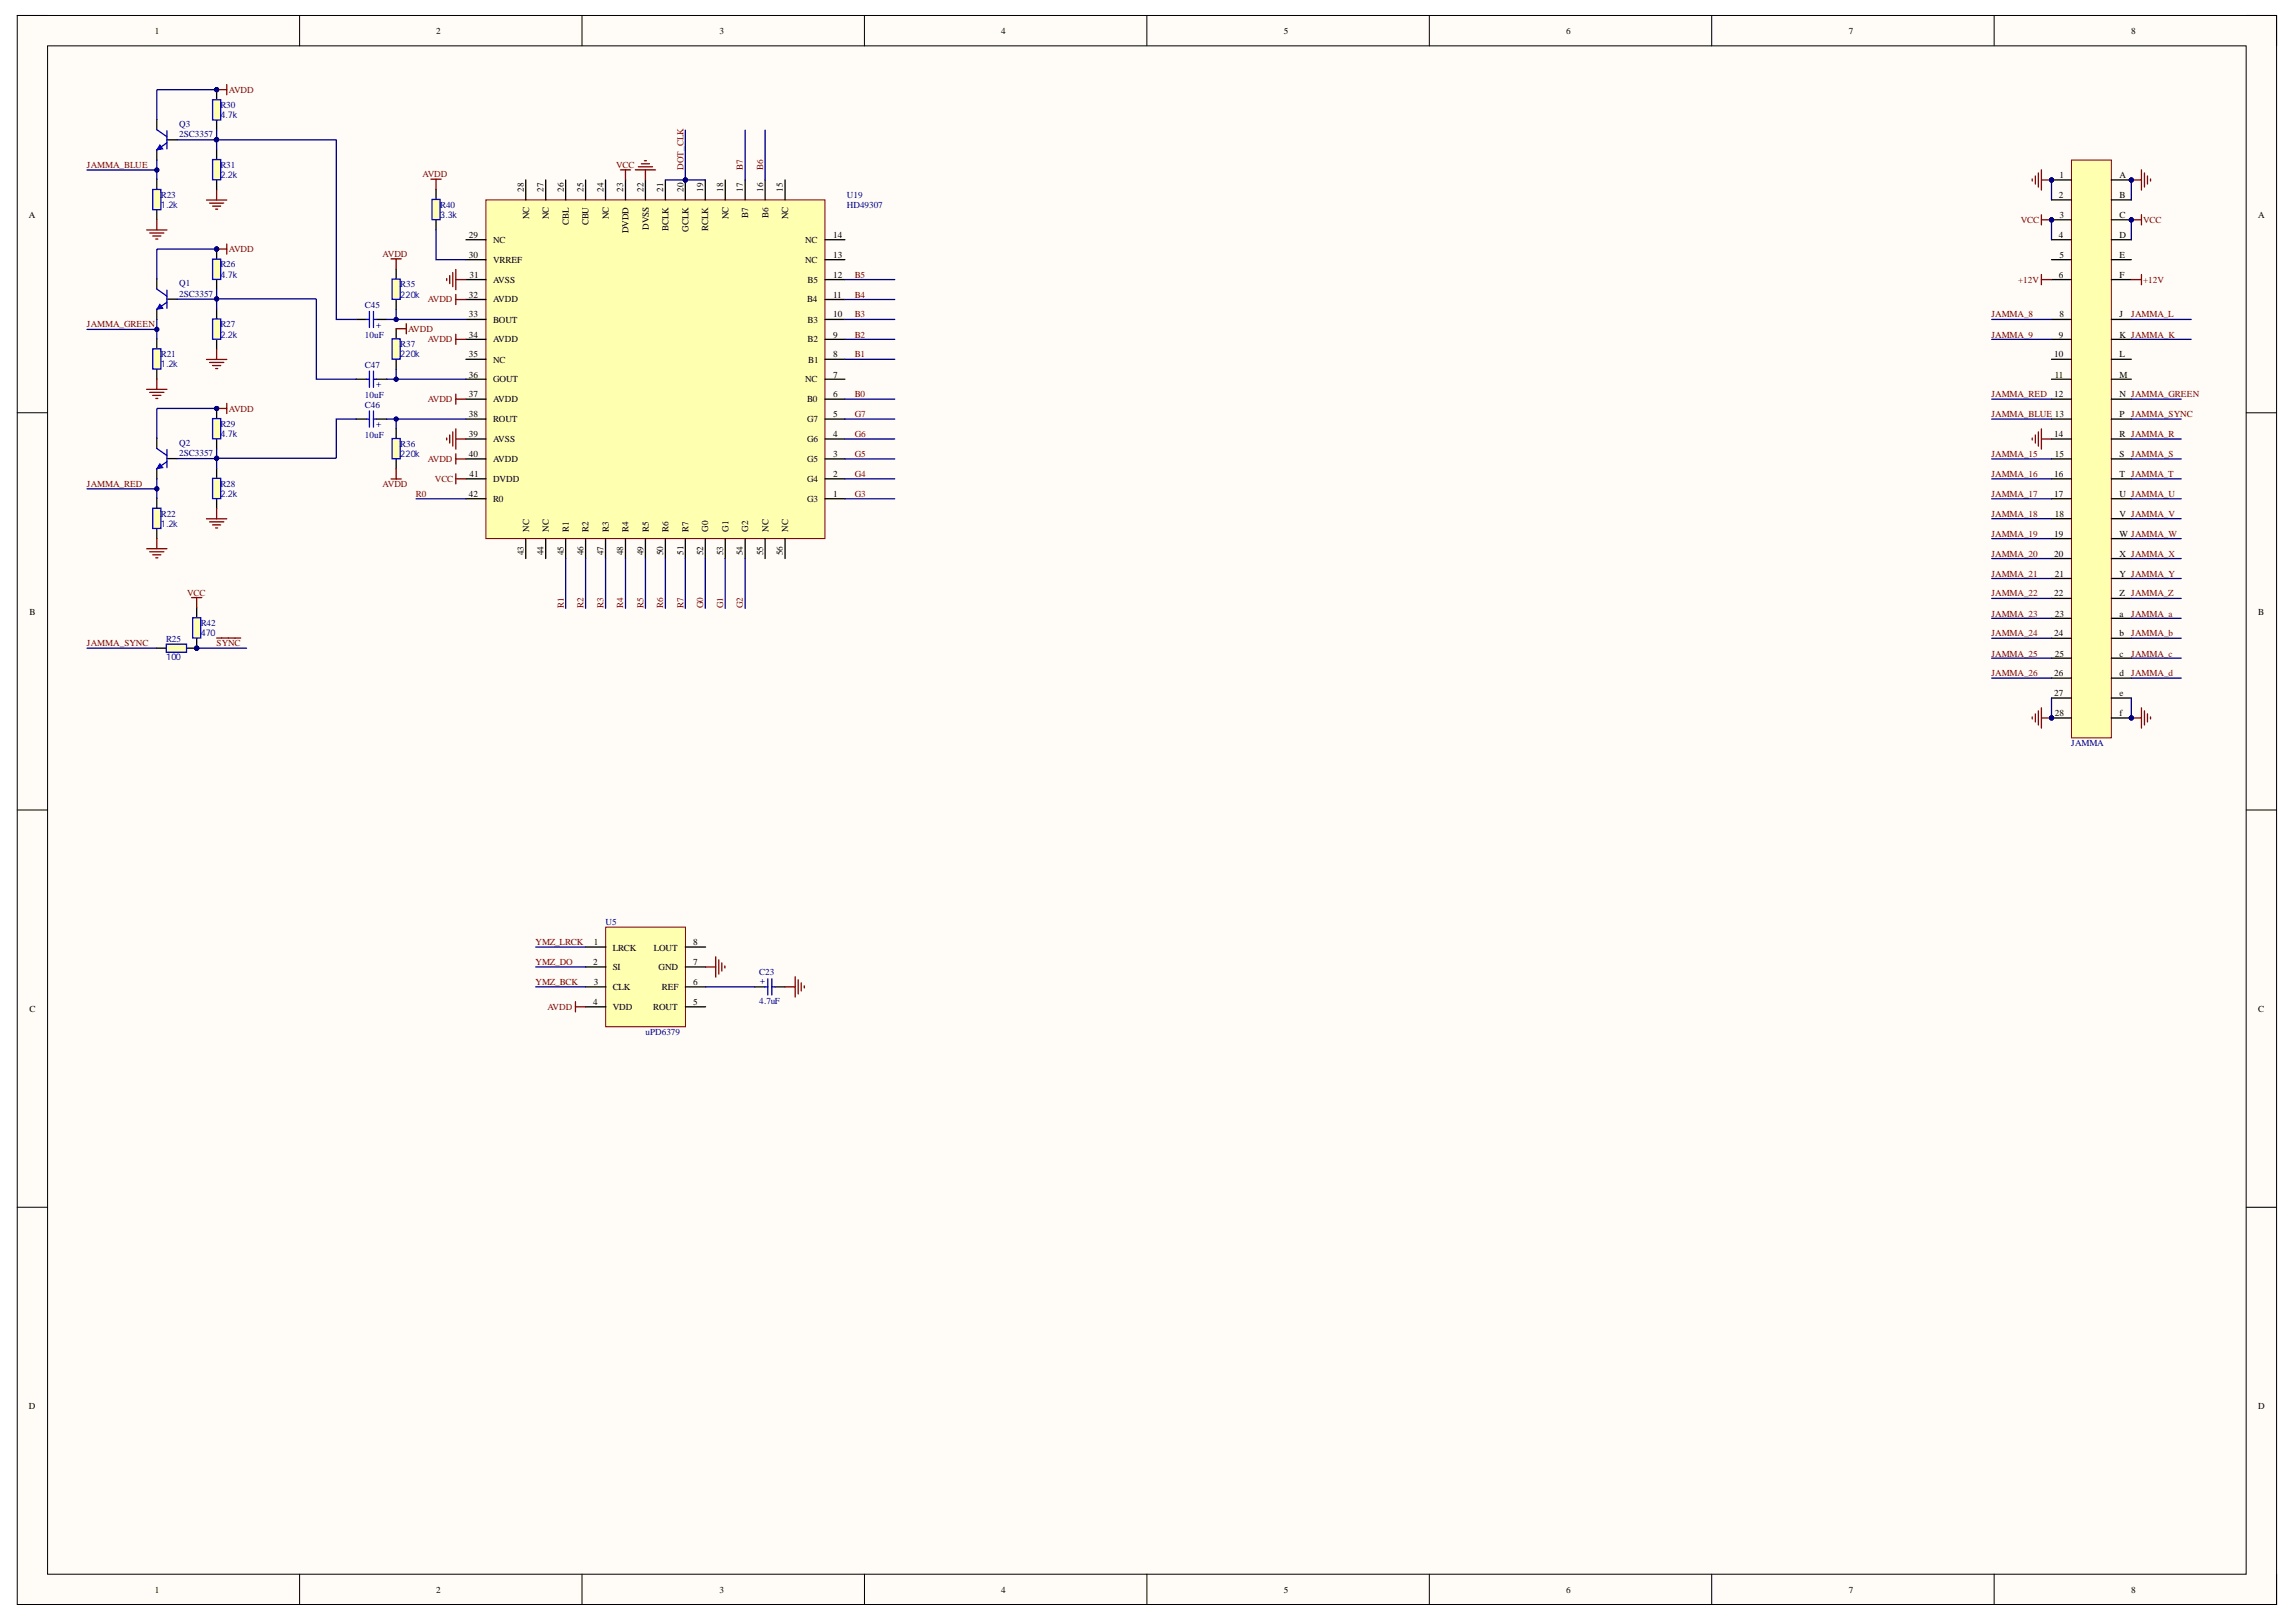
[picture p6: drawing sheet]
<svg xmlns="http://www.w3.org/2000/svg" width="297mm" height="210mm" viewBox="0 0 297 210" stroke-linecap="round" stroke-linejoin="round" font-family="sans-serif">
<defs><g id="words">
<g font-size="1.2">
<text x="20.1" y="4.4">1</text>
<text x="56.4" y="4.4">2</text>
<text x="93.1" y="4.4">3</text>
<text x="129.5" y="4.4">4</text>
<text x="166.1" y="4.4">5</text>
<text x="202.6" y="4.4">6</text>
<text x="239.2" y="4.4">7</text>
<text x="275.7" y="4.4">8</text>
<text x="266.4" y="23.1">1</text>
<text x="274.2" y="23.1">A</text>
<text x="3.7" y="28.1">A</text>
<text x="67.8" y="24.9" transform="rotate(-90 67.8 24.9)">28</text>
<text x="68.4" y="28.4" transform="rotate(-90 68.4 28.4)">NC</text>
<text x="70.3" y="24.9" transform="rotate(-90 70.3 24.9)">27</text>
<text x="71" y="28.4" transform="rotate(-90 71 28.4)">NC</text>
<text x="72.9" y="24.9" transform="rotate(-90 72.9 24.9)">26</text>
<text x="73.6" y="29.1" transform="rotate(-90 73.6 29.1)">CBL</text>
<text x="75.5" y="24.9" transform="rotate(-90 75.5 24.9)">25</text>
<text x="76.1" y="29.2" transform="rotate(-90 76.1 29.2)">CBU</text>
<text x="78.1" y="24.9" transform="rotate(-90 78.1 24.9)">24</text>
<text x="78.8" y="28.4" transform="rotate(-90 78.8 28.4)">NC</text>
<text x="80.6" y="24.9" transform="rotate(-90 80.6 24.9)">23</text>
<text x="83.3" y="24.9" transform="rotate(-90 83.3 24.9)">22</text>
<text x="83.9" y="29.8" transform="rotate(-90 83.9 29.8)">DVSS</text>
<text x="85.8" y="24.9" transform="rotate(-90 85.8 24.9)">21</text>
<text x="86.5" y="29.9" transform="rotate(-90 86.5 29.9)">BCLK</text>
<text x="88.4" y="24.9" transform="rotate(-90 88.4 24.9)">20</text>
<text x="91" y="24.9" transform="rotate(-90 91 24.9)">19</text>
<text x="91.6" y="29.9" transform="rotate(-90 91.6 29.9)">RCLK</text>
<text x="93.6" y="24.9" transform="rotate(-90 93.6 24.9)">18</text>
<text x="94.3" y="28.4" transform="rotate(-90 94.3 28.4)">NC</text>
<text x="96.1" y="24.9" transform="rotate(-90 96.1 24.9)">17</text>
<text x="96.8" y="28.1" transform="rotate(-90 96.8 28.1)">B7</text>
<text x="98.7" y="24.9" transform="rotate(-90 98.7 24.9)">16</text>
<text x="99.4" y="28.1" transform="rotate(-90 99.4 28.1)">B6</text>
<text x="101.3" y="24.9" transform="rotate(-90 101.3 24.9)">15</text>
<text x="102" y="28.4" transform="rotate(-90 102 28.4)">NC</text>
<text x="266.3" y="25.6">2</text>
<text x="266.4" y="28.2">3</text>
<text x="274.2" y="25.6">B</text>
<text x="274.2" y="28.2">C</text>
<text x="292.1" y="28.1">A</text>
<text x="60.7" y="30.8">29</text>
<text x="60.7" y="33.4">30</text>
<text x="60.7" y="35.9">31</text>
<text x="63.8" y="31.4">NC</text>
<text x="63.8" y="34">VRREF</text>
<text x="81.3" y="30.2" transform="rotate(-90 81.3 30.2)">DVDD</text>
<text x="89.1" y="30" transform="rotate(-90 89.1 30)">GCLK</text>
<text x="104.2" y="31.4">NC</text>
<text x="104.2" y="34">NC</text>
<text x="107.8" y="30.8">14</text>
<text x="107.8" y="35.9">12</text>
<text x="107.8" y="33.4">13</text>
<text x="266.3" y="30.8">4</text>
<text x="266.3" y="35.9">6</text>
<text x="266.4" y="33.4">5</text>
<text x="274.2" y="30.8">D</text>
<text x="274.2" y="33.4">E</text>
<text x="274.2" y="35.9">F</text>
<text x="60.7" y="38.5">32</text>
<text x="60.7" y="41.1">33</text>
<text x="63.8" y="36.6">AVSS</text>
<text x="63.8" y="39.1">AVDD</text>
<text x="63.8" y="41.8">BOUT</text>
<text x="104.4" y="39.1">B4</text>
<text x="104.5" y="41.8">B3</text>
<text x="104.5" y="36.6">B5</text>
<text x="107.8" y="41.1">10</text>
<text x="107.8" y="38.5">11</text>
<text x="266.4" y="41.1">8</text>
<text x="274.2" y="41.1">J</text>
<text x="60.7" y="43.7">34</text>
<text x="60.7" y="46.2">35</text>
<text x="63.8" y="44.3">AVDD</text>
<text x="63.8" y="46.9">NC</text>
<text x="104.5" y="44.3">B2</text>
<text x="104.6" y="46.9">B1</text>
<text x="107.8" y="46.2">8</text>
<text x="107.8" y="43.7">9</text>
<text x="265.7" y="46.2">10</text>
<text x="266.3" y="43.7">9</text>
<text x="274.2" y="43.7">K JAMMA_K</text>
<text x="274.2" y="46.2">L</text>
<text x="60.7" y="51.4">37</text>
<text x="60.7" y="48.9">36</text>
<text x="63.8" y="52.1">AVDD</text>
<text x="63.8" y="49.5">GOUT</text>
<text x="104.2" y="49.5">NC</text>
<text x="104.4" y="52.1">B0</text>
<text x="107.8" y="51.4">6</text>
<text x="107.8" y="48.9">7</text>
<text x="265.7" y="51.4">12</text>
<text x="265.8" y="48.9">11</text>
<text x="274.2" y="48.9">M</text>
<text x="274.2" y="51.4">N JAMMA_GREEN</text>
<text x="60.7" y="59.2">40</text>
<text x="60.7" y="56.6">39</text>
<text x="60.7" y="54">38</text>
<text x="63.8" y="59.8">AVDD</text>
<text x="63.8" y="57.2">AVSS</text>
<text x="63.8" y="54.6">ROUT</text>
<text x="104.4" y="59.8">G5</text>
<text x="104.4" y="57.2">G6</text>
<text x="104.4" y="54.6">G7</text>
<text x="107.8" y="59.2">3</text>
<text x="107.8" y="56.6">4</text>
<text x="107.8" y="54">5</text>
<text x="265.7" y="56.6">14</text>
<text x="265.8" y="59.2">15</text>
<text x="274.2" y="54">P</text>
<text x="274.2" y="56.6">R JAMMA_R</text>
<text x="274.2" y="59.2">S</text>
<text x="60.7" y="64.3">42</text>
<text x="60.7" y="61.7">41</text>
<text x="63.8" y="62.4">DVDD</text>
<text x="63.8" y="64.9">R0</text>
<text x="104.4" y="64.9">G3</text>
<text x="104.4" y="62.4">G4</text>
<text x="107.8" y="64.3">1</text>
<text x="107.8" y="61.7">2</text>
<text x="265.7" y="61.7">16</text>
<text x="265.7" y="64.3">17</text>
<text x="274.2" y="61.7">T JAMMA_T</text>
<text x="274.2" y="64.3">U JAMMA_U</text>
<text x="67.8" y="71.9" transform="rotate(-90 67.8 71.9)">43</text>
<text x="68.4" y="68.8" transform="rotate(-90 68.4 68.8)">NC</text>
<text x="70.3" y="71.9" transform="rotate(-90 70.3 71.9)">44</text>
<text x="71" y="68.8" transform="rotate(-90 71 68.8)">NC</text>
<text x="72.9" y="71.9" transform="rotate(-90 72.9 71.9)">45</text>
<text x="73.6" y="68.8" transform="rotate(-90 73.6 68.8)">R1</text>
<text x="75.5" y="71.9" transform="rotate(-90 75.5 71.9)">46</text>
<text x="76.1" y="68.8" transform="rotate(-90 76.1 68.8)">R2</text>
<text x="78.1" y="71.9" transform="rotate(-90 78.1 71.9)">47</text>
<text x="78.8" y="68.8" transform="rotate(-90 78.8 68.8)">R3</text>
<text x="80.6" y="71.9" transform="rotate(-90 80.6 71.9)">48</text>
<text x="81.3" y="68.8" transform="rotate(-90 81.3 68.8)">R4</text>
<text x="83.3" y="71.9" transform="rotate(-90 83.3 71.9)">49</text>
<text x="83.9" y="68.8" transform="rotate(-90 83.9 68.8)">R5</text>
<text x="85.8" y="71.9" transform="rotate(-90 85.8 71.9)">50</text>
<text x="86.5" y="68.8" transform="rotate(-90 86.5 68.8)">R6</text>
<text x="88.4" y="71.8" transform="rotate(-90 88.4 71.8)">51</text>
<text x="89.1" y="68.8" transform="rotate(-90 89.1 68.8)">R7</text>
<text x="91" y="71.9" transform="rotate(-90 91 71.9)">52</text>
<text x="91.6" y="68.8" transform="rotate(-90 91.6 68.8)">G0</text>
<text x="93.6" y="71.9" transform="rotate(-90 93.6 71.9)">53</text>
<text x="94.3" y="68.8" transform="rotate(-90 94.3 68.8)">G1</text>
<text x="96.1" y="71.9" transform="rotate(-90 96.1 71.9)">54</text>
<text x="96.8" y="68.8" transform="rotate(-90 96.8 68.8)">G2</text>
<text x="98.7" y="71.9" transform="rotate(-90 98.7 71.9)">55</text>
<text x="99.4" y="68.8" transform="rotate(-90 99.4 68.8)">NC</text>
<text x="101.3" y="71.9" transform="rotate(-90 101.3 71.9)">56</text>
<text x="102" y="68.8" transform="rotate(-90 102 68.8)">NC</text>
<text x="265.7" y="69.5">19</text>
<text x="265.8" y="66.9">18</text>
<text x="274.2" y="66.9">V JAMMA_V</text>
<text x="274.2" y="69.5">W JAMMA_W</text>
<text x="265.7" y="72">20</text>
<text x="265.7" y="77.2">22</text>
<text x="265.8" y="74.6">21</text>
<text x="274.2" y="72">X JAMMA_X</text>
<text x="274.2" y="74.6">Y JAMMA_Y</text>
<text x="274.2" y="77.2">Z JAMMA_Z</text>
<text x="3.8" y="79.6">B</text>
<text x="265.7" y="82.3">24</text>
<text x="265.8" y="79.8">23</text>
<text x="274.2" y="79.8">a</text>
<text x="274.2" y="82.3">b</text>
<text x="292.1" y="79.6">B</text>
<text x="265.7" y="87.5">26</text>
<text x="265.8" y="85">25</text>
<text x="274.2" y="85">c</text>
<text x="274.2" y="87.5">d</text>
<text x="265.7" y="90.1">27</text>
<text x="265.8" y="92.7">28</text>
<text x="274.2" y="90.1">e</text>
<text x="274.2" y="92.7">f</text>
<text x="76.7" y="124.9">2</text>
<text x="76.8" y="122.3">1</text>
<text x="79.3" y="125.5">SI</text>
<text x="79.3" y="123">LRCK</text>
<text x="84.6" y="123">LOUT</text>
<text x="85.2" y="125.5">GND</text>
<text x="89.7" y="122.3">8</text>
<text x="89.7" y="124.9">7</text>
<text x="3.8" y="131">C</text>
<text x="76.7" y="130">4</text>
<text x="76.8" y="127.5">3</text>
<text x="79.3" y="128.2">CLK</text>
<text x="79.3" y="130.7">VDD</text>
<text x="84.5" y="130.7">ROUT</text>
<text x="85.6" y="128.2">REF</text>
<text x="89.7" y="130">5</text>
<text x="89.7" y="127.5">6</text>
<text x="292.1" y="131">C</text>
<text x="3.7" y="182.4">D</text>
<text x="292.1" y="182.4">D</text>
<text x="20.1" y="206.1">1</text>
<text x="56.4" y="206.1">2</text>
<text x="93.1" y="206.1">3</text>
<text x="129.5" y="206.1">4</text>
<text x="166.1" y="206.1">5</text>
<text x="202.6" y="206.1">6</text>
<text x="239.2" y="206.1">7</text>
<text x="275.7" y="206.1">8</text>
</g>
<g font-size="1.2" fill="#000080">
<text x="23.2" y="16.4">Q3</text>
<text x="23.2" y="17.8">2SC3357</text>
<text x="28.5" y="15.3">4.7k</text>
<text x="28.5" y="13.9">R30</text>
<text x="28.5" y="23.1">2.2k</text>
<text x="28.5" y="21.7">R31</text>
<text x="20.8" y="26.9">1.2k</text>
<text x="20.8" y="25.6">R23</text>
<text x="56.9" y="28.2">3.3k</text>
<text x="56.9" y="26.9">R40</text>
<text x="109.6" y="25.6">U19</text>
<text x="109.6" y="27">HD49307</text>
<text x="28.5" y="35.9">4.7k</text>
<text x="28.5" y="34.6">R26</text>
<text x="23.2" y="37">Q1</text>
<text x="23.2" y="38.4">2SC3357</text>
<text x="47.2" y="39.9">C45</text>
<text x="51.8" y="38.5">220k</text>
<text x="51.8" y="37.2">R35</text>
<text x="20.8" y="47.5">1.2k</text>
<text x="20.8" y="46.2">R21</text>
<text x="28.5" y="43.7">2.2k</text>
<text x="28.5" y="42.4">R27</text>
<text x="47.2" y="47.7">C47</text>
<text x="47.2" y="43.7">10uF</text>
<text x="51.8" y="46.2">220k</text>
<text x="51.8" y="44.9">R37</text>
<text x="47.2" y="52.8">C46</text>
<text x="47.2" y="51.5">10uF</text>
<text x="23.2" y="57.7">Q2</text>
<text x="23.2" y="59">2SC3357</text>
<text x="28.5" y="56.6">4.7k</text>
<text x="28.5" y="55.2">R29</text>
<text x="47.2" y="56.6">10uF</text>
<text x="51.8" y="59.2">220k</text>
<text x="51.8" y="57.8">R36</text>
<text x="28.5" y="64.3">2.2k</text>
<text x="28.5" y="63">R28</text>
<text x="20.8" y="68.1">1.2k</text>
<text x="20.8" y="66.9">R22</text>
<text x="21.5" y="83.1">R25</text>
<text x="26" y="82.3">470</text>
<text x="26" y="81">R42</text>
<text x="21.5" y="85.5">100</text>
<text x="267.9" y="96.5">JAMMA</text>
<text x="78.3" y="119.7">U5</text>
<text x="98.2" y="129.9">4.7uF</text>
<text x="98.2" y="126.1">C23</text>
<text x="83.5" y="133.9">uPD6379</text>
</g>
<g font-size="1.2" fill="#800000">
<text x="29.6" y="12">AVDD</text>
<text x="11.3" y="21.7">JAMMA_BLUE</text>
<text x="54.7" y="22.9">AVDD</text>
<text x="79.7" y="21.7">VCC</text>
<text x="88.4" y="22" transform="rotate(-90 88.4 22)">DOT_CLK</text>
<text x="96.1" y="22" transform="rotate(-90 96.1 22)">B7</text>
<text x="98.7" y="22" transform="rotate(-90 98.7 22)">B6</text>
<text x="261.4" y="28.8">VCC</text>
<text x="277.3" y="28.8">VCC</text>
<text x="29.6" y="32.6">AVDD</text>
<text x="49.5" y="33.2">AVDD</text>
<text x="110.6" y="35.9">B5</text>
<text x="55.3" y="39.1">AVDD</text>
<text x="110.6" y="41.1">B3</text>
<text x="110.6" y="38.5">B4</text>
<text x="257.6" y="41.1">JAMMA_8</text>
<text x="261.1" y="36.6">+12V</text>
<text x="275.7" y="41.1">JAMMA_L</text>
<text x="277.3" y="36.6">+12V</text>
<text x="11.3" y="42.4">JAMMA_GREEN</text>
<text x="52.8" y="42.9">AVDD</text>
<text x="55.3" y="44.3">AVDD</text>
<text x="110.6" y="46.2">B1</text>
<text x="110.6" y="43.7">B2</text>
<text x="257.6" y="43.7">JAMMA_9</text>
<text x="29.6" y="53.3">AVDD</text>
<text x="55.3" y="52.1">AVDD</text>
<text x="110.6" y="51.4">B0</text>
<text x="257.6" y="51.4">JAMMA_RED</text>
<text x="55.3" y="59.8">AVDD</text>
<text x="110.6" y="59.2">G5</text>
<text x="110.6" y="56.6">G6</text>
<text x="110.6" y="54">G7</text>
<text x="257.6" y="54">JAMMA_BLUE 13</text>
<text x="257.6" y="59.2">JAMMA_15</text>
<text x="275.7" y="54">JAMMA_SYNC</text>
<text x="275.7" y="59.2">JAMMA_S</text>
<text x="11.3" y="63">JAMMA_RED</text>
<text x="49.5" y="63.1">AVDD</text>
<text x="53.8" y="64.3">R0</text>
<text x="56.3" y="62.4">VCC</text>
<text x="110.6" y="64.3">G3</text>
<text x="110.6" y="61.7">G4</text>
<text x="257.6" y="64.3">JAMMA_17</text>
<text x="257.6" y="61.7">JAMMA_16</text>
<text x="257.6" y="66.9">JAMMA_18</text>
<text x="257.6" y="69.5">JAMMA_19</text>
<text x="24.2" y="77.1">VCC</text>
<text x="257.6" y="72">JAMMA_20</text>
<text x="257.6" y="74.6">JAMMA_21</text>
<text x="257.6" y="77.2">JAMMA_22</text>
<text x="11.3" y="83.6">JAMMA_SYNC</text>
<text x="28" y="83.6">SYNC</text>
<text x="72.9" y="78.7" transform="rotate(-90 72.9 78.7)">R1</text>
<text x="75.5" y="78.7" transform="rotate(-90 75.5 78.7)">R2</text>
<text x="78.1" y="78.7" transform="rotate(-90 78.1 78.7)">R3</text>
<text x="80.6" y="78.7" transform="rotate(-90 80.6 78.7)">R4</text>
<text x="83.3" y="78.7" transform="rotate(-90 83.3 78.7)">R5</text>
<text x="85.8" y="78.7" transform="rotate(-90 85.8 78.7)">R6</text>
<text x="88.4" y="78.7" transform="rotate(-90 88.4 78.7)">R7</text>
<text x="91" y="78.7" transform="rotate(-90 91 78.7)">G0</text>
<text x="93.6" y="78.7" transform="rotate(-90 93.6 78.7)">G1</text>
<text x="96.1" y="78.7" transform="rotate(-90 96.1 78.7)">G2</text>
<text x="257.6" y="79.8">JAMMA_23</text>
<text x="257.6" y="82.3">JAMMA_24</text>
<text x="275.7" y="79.8">JAMMA_a</text>
<text x="275.7" y="82.3">JAMMA_b</text>
<text x="257.6" y="85">JAMMA_25</text>
<text x="257.6" y="87.5">JAMMA_26</text>
<text x="275.7" y="87.5">JAMMA_d</text>
<text x="275.7" y="85">JAMMA_c</text>
<text x="69.3" y="122.3">YMZ_LRCK</text>
<text x="69.3" y="124.9">YMZ_DO</text>
<text x="69.3" y="127.5">YMZ_BCK</text>
<text x="70.8" y="130.7">AVDD</text>
</g>
<g font-size="1.2" fill="#00f">
<text x="48.6" y="42.4">+</text>
<text x="48.6" y="50.1">+</text>
<text x="48.6" y="55.3">+</text>
<text x="99" y="126.6" transform="rotate(-180 99 126.6)">+</text>
</g>
</g></defs>
<path d="M2.2 2h292.3v205.6h-292.3z" fill-rule="evenodd" fill="#fffcf8"/>
<path d="M2.2 2h292.3v205.6h-292.3z" fill="none" stroke="#000" stroke-width=".13"/>
<path d="M6.2 5.9h284.4v197.8h-284.4z" fill-rule="evenodd" fill="#fffcf8"/>
<g fill="none" stroke="#000" stroke-width=".13">
<path d="M2.2 2h4M6.2 5.9h284.4v197.8h-284.4zM38.8 2v3.9M75.3 2v3.9M111.8 2v3.9M148.4 2v3.9M184.9 2v3.9M221.4 2v3.9M258 2v3.9M290.6 2h3.9v3.9M2.2 53.4h4M290.6 53.4h3.9"/>
<path d="M2.2 104.8h4M290.6 104.8h3.9M2.2 156.2h4M290.6 156.2h3.9M38.8 203.7v3.9M75.3 203.7v3.9M111.8 203.7v3.9M148.4 203.7v3.9M184.9 203.7v3.9M221.4 203.7v3.9M258 203.7v3.9M294.5 203.7v3.9"/>
</g>
<circle cx="88.7" cy="23.3" r=".26" fill="#000080"/>
<circle cx="88.7" cy="23.3" r=".26" fill="none" stroke="#000080" stroke-width=".13"/>
<path d="M62.9 25.9h43.8v43.8h-43.8z" fill-rule="evenodd" fill="#ffffb0"/>
<path d="M62.9 25.9h43.8v43.8h-43.8z" fill="none" stroke="#800000" stroke-width=".13"/>
<g fill="none" stroke="#000" stroke-width=".17">
<path d="M70.6 23.3v2.6M73.2 23.3v2.6M75.8 23.3v2.6M78.3 23.3v2.6M80.9 23.3v2.6M83.5 23.3v2.6M86.1 23.3v2.6M88.7 23.3v2.6M91.2 23.3v2.6M96.4 23.3v2.6M99 23.3v2.6M101.6 23.3v2.6"/>
<path d="M106.7 31h2.6M106.7 59.4h2.6M106.7 56.8h2.6M106.7 54.2h2.6M106.7 51.7h2.6M106.7 49.1h2.6M106.7 46.5h2.6M106.7 41.3h2.6M106.7 43.9h2.6M99 69.7v2.6M101.6 69.7v2.6M106.7 64.5h2.6"/>
<path d="M106.7 62h2.6"/>
</g>
<circle cx="88.7" cy="23.3" r=".26" fill="#000080"/>
<circle cx="88.7" cy="23.3" r=".26" fill="none" stroke="#000080" stroke-width=".13"/>
<g fill="none" stroke="#000" stroke-width=".17">
<path d="M51.3 34.8v1.3M51.3 38.7v1.3M60.3 31h2.6M60.3 33.6h2.6M60.3 36.2h2.6M60.3 38.8h2.6M68 23.3v2.6M93.8 23.3v2.6M106.7 33.6h2.6M106.7 36.2h2.6M106.7 38.8h2.6M46.1 41.3h1.3"/>
<path d="M46.1 54.2h1.3M46.1 49.1h1.3M48.7 41.3h1.3M48.7 54.2h1.3M48.7 49.1h1.3M60.3 59.4h2.6M60.3 56.8h2.6M60.3 41.3h2.6M60.3 54.2h2.6M60.3 43.9h2.6M60.3 51.7h2.6M60.3 46.5h2.6"/>
<path d="M60.3 49.1h2.6M60.3 62h2.6M60.3 64.5h2.6M68 69.7v2.6M70.6 69.7v2.6M73.2 69.7v2.6M75.8 69.7v2.6M78.3 69.7v2.6M80.9 69.7v2.6M83.5 69.7v2.6M86.1 69.7v2.6M88.7 69.7v2.6"/>
<path d="M91.2 69.7v2.6M93.8 69.7v2.6M96.4 69.7v2.6"/>
</g>
<g fill="none" stroke="#800000" stroke-width=".17">
<path d="M57.8 36v.3M58.2 35.7v1M58.6 35.3v1.8M59 34.9v2.6M59 38.1v1.3M59 36.2h1.3M59 38.8h1.3M80.3 22h1.3M80.9 22v1.3M82.2 22h2.6M82.6 21.6h1.8M83 21.2h1"/>
<path d="M83.4 20.8h.2M83.5 22v1.3M57.8 56.7v.2M58.2 56.3v1M58.6 55.9v1.8M59 43.3v1.3M59 51v1.3M59 55.5v2.6M59 58.7v1.3M59 51.7h1.3M59 56.8h1.3M59 43.9h1.3"/>
<path d="M59 59.4h1.3M59 61.3v1.3M59 62h1.3"/>
</g>
<path d="M47.4 54.2h.4M47.4 49.1h.4M47.4 41.3h.4M47.8 40.3v2.1M47.8 48v2.1M47.8 53.2v2.1M48.3 40.3v2.1M48.3 48v2.1M48.3 53.2v2.1M48.3 54.2h.4M48.3 49.1h.4M48.3 41.3h.4" fill="none" stroke="#00f" stroke-width=".17"/>
<path d="M50.7 36.1h1.1v2.6h-1.1z" fill-rule="evenodd" fill="#ffffb0"/>
<path d="M50.7 36.1h1.1v2.6h-1.1z" fill="none" stroke="#00f" stroke-width=".17"/>
<path d="M51.3 42.5v1.4M51.3 46.5v1.3" fill="none" stroke="#000" stroke-width=".17"/>
<path d="M50.7 43.9h1.1v2.6h-1.1z" fill-rule="evenodd" fill="#ffffb0"/>
<path d="M50.7 43.9h1.1v2.6h-1.1z" fill="none" stroke="#00f" stroke-width=".17"/>
<path d="M51.3 55.4v1.3M51.3 59.4v1.3" fill="none" stroke="#000" stroke-width=".17"/>
<path d="M50.7 56.7h1.1v2.7h-1.1z" fill-rule="evenodd" fill="#ffffb0"/>
<path d="M50.7 56.7h1.1v2.7h-1.1z" fill="none" stroke="#00f" stroke-width=".17"/>
<path d="M50.6 33.5h1.3M51.3 33.5v1.3M51.3 42.5h1.3M52.6 41.9v1.3M50.6 62h1.3M51.3 60.7v1.3" fill="none" stroke="#800000" stroke-width=".17"/>
<circle cx="25.4" cy="83.9" r=".26" fill="#000080"/>
<circle cx="25.4" cy="83.9" r=".26" fill="none" stroke="#000080" stroke-width=".13"/>
<path d="M25.4 82.6v1.3" fill="none" stroke="#000" stroke-width=".17"/>
<circle cx="25.4" cy="83.9" r=".26" fill="#000080"/>
<circle cx="25.4" cy="83.9" r=".26" fill="none" stroke="#000080" stroke-width=".13"/>
<path d="M25.4 78.6v1.3" fill="none" stroke="#000" stroke-width=".17"/>
<path d="M24.9 79.9h1.1v2.7h-1.1z" fill-rule="evenodd" fill="#ffffb0"/>
<path d="M24.9 79.9h1.1v2.7h-1.1z" fill="none" stroke="#00f" stroke-width=".17"/>
<path d="M24.8 77.3h1.3M25.4 77.3v1.3" fill="none" stroke="#800000" stroke-width=".17"/>
<circle cx="25.4" cy="83.9" r=".26" fill="#000080"/>
<circle cx="25.4" cy="83.9" r=".26" fill="none" stroke="#000080" stroke-width=".13"/>
<path d="M24.1 83.9h1.3" fill="none" stroke="#000" stroke-width=".17"/>
<circle cx="25.4" cy="83.9" r=".26" fill="#000080"/>
<circle cx="25.4" cy="83.9" r=".26" fill="none" stroke="#000080" stroke-width=".13"/>
<path d="M20.2 83.9h1.3" fill="none" stroke="#000" stroke-width=".17"/>
<path d="M21.5 83.4h2.6v1h-2.6z" fill-rule="evenodd" fill="#ffffb0"/>
<path d="M21.5 83.4h2.6v1h-2.6z" fill="none" stroke="#00f" stroke-width=".17"/>
<path d="M28 82.6h3.1" fill="none" stroke="#800000" stroke-width=".17"/>
<path d="M20.3 64.5v1.3M20.3 68.4v1.3" fill="none" stroke="#000" stroke-width=".17"/>
<path d="M19.8 65.8h1v2.6h-1z" fill-rule="evenodd" fill="#ffffb0"/>
<path d="M20.3 58l1.3 1M21.6 59.7l-1.3 1M21.6 58.2v2.3M19.8 65.8h1v2.6h-1z" fill="none" stroke="#00f" stroke-width=".17"/>
<path d="M19 71h2.6M19.4 71.4h1.8M19.8 71.8h1M20.2 72.2h.2M20.3 69.7v1.3" fill="none" stroke="#800000" stroke-width=".17"/>
<path d="M20.3 56.7v1.3M21.6 59.3h1.3M20.3 60.7v1.3" fill="none" stroke="#000" stroke-width=".17"/>
<path d="M20.7 60l.4 .5-.8 .2z" fill="#00f"/>
<path d="M20.7 60l.4 .5-.8 .2z" fill="none" stroke="#00f" stroke-width=".13"/>
<circle cx="28" cy="52.9" r=".26" fill="#000080"/>
<circle cx="28" cy="52.9" r=".26" fill="none" stroke="#000080" stroke-width=".13"/>
<path d="M28 52.9v1.3M28 56.8v1.3" fill="none" stroke="#000" stroke-width=".17"/>
<circle cx="28" cy="52.9" r=".26" fill="#000080"/>
<circle cx="28" cy="52.9" r=".26" fill="none" stroke="#000080" stroke-width=".13"/>
<path d="M27.5 54.2h1v2.6h-1z" fill-rule="evenodd" fill="#ffffb0"/>
<path d="M27.5 54.2h1v2.6h-1z" fill="none" stroke="#00f" stroke-width=".17"/>
<path d="M28 52.9h1.3M29.3 52.2v1.3" fill="none" stroke="#800000" stroke-width=".17"/>
<circle cx="28" cy="52.9" r=".26" fill="#000080"/>
<circle cx="28" cy="52.9" r=".26" fill="none" stroke="#000080" stroke-width=".13"/>
<path d="M28 60.6v1.3M28 64.5v1.3" fill="none" stroke="#000" stroke-width=".17"/>
<path d="M27.5 61.9h1v2.6h-1z" fill-rule="evenodd" fill="#ffffb0"/>
<path d="M27.5 61.9h1v2.6h-1z" fill="none" stroke="#00f" stroke-width=".17"/>
<path d="M26.7 67.1h2.6M27.1 67.5h1.8M27.5 67.9h1M27.9 68.3h.3M28 65.8v1.3" fill="none" stroke="#800000" stroke-width=".17"/>
<path d="M20.3 43.8v1.3M20.3 47.8v1.3" fill="none" stroke="#000" stroke-width=".17"/>
<path d="M19.8 45.1h1v2.7h-1z" fill-rule="evenodd" fill="#ffffb0"/>
<path d="M20.3 37.4l1.3 .9M21.6 39.1l-1.3 .9M21.6 37.5v2.4M19.8 45.1h1v2.7h-1z" fill="none" stroke="#00f" stroke-width=".17"/>
<path d="M19 50.4h2.6M19.4 50.8h1.8M19.8 51.2h1M20.2 51.6h.2M20.3 49.1v1.3" fill="none" stroke="#800000" stroke-width=".17"/>
<path d="M20.3 36.1v1.3M21.6 38.7h1.3M20.3 40v1.3" fill="none" stroke="#000" stroke-width=".17"/>
<path d="M20.7 39.4l.4 .5-.8 .1z" fill="#00f"/>
<path d="M20.7 39.4l.4 .5-.8 .1z" fill="none" stroke="#00f" stroke-width=".13"/>
<circle cx="28" cy="32.2" r=".26" fill="#000080"/>
<circle cx="28" cy="32.2" r=".26" fill="none" stroke="#000080" stroke-width=".13"/>
<path d="M28 32.2v1.3M28 36.2v1.3" fill="none" stroke="#000" stroke-width=".17"/>
<circle cx="28" cy="32.2" r=".26" fill="#000080"/>
<circle cx="28" cy="32.2" r=".26" fill="none" stroke="#000080" stroke-width=".13"/>
<path d="M27.5 33.5h1v2.7h-1z" fill-rule="evenodd" fill="#ffffb0"/>
<path d="M27.5 33.5h1v2.7h-1z" fill="none" stroke="#00f" stroke-width=".17"/>
<path d="M28 32.2h1.3M29.3 31.6v1.3" fill="none" stroke="#800000" stroke-width=".17"/>
<circle cx="28" cy="32.2" r=".26" fill="#000080"/>
<circle cx="28" cy="32.2" r=".26" fill="none" stroke="#000080" stroke-width=".13"/>
<path d="M28 40v1.3M28 43.9v1.3" fill="none" stroke="#000" stroke-width=".17"/>
<path d="M27.5 41.3h1v2.6h-1z" fill-rule="evenodd" fill="#ffffb0"/>
<path d="M27.5 41.3h1v2.6h-1z" fill="none" stroke="#00f" stroke-width=".17"/>
<path d="M26.7 46.5h2.6M27.1 46.9h1.8M27.5 47.3h1M27.9 47.7h.3M28 45.2v1.3" fill="none" stroke="#800000" stroke-width=".17"/>
<path d="M20.3 23.2v1.3M20.3 27.1v1.3" fill="none" stroke="#000" stroke-width=".17"/>
<path d="M19.8 24.5h1v2.6h-1z" fill-rule="evenodd" fill="#ffffb0"/>
<path d="M20.3 16.8l1.3 .9M21.6 18.5l-1.3 .9M21.6 16.9v2.4M19.8 24.5h1v2.6h-1z" fill="none" stroke="#00f" stroke-width=".17"/>
<path d="M19 29.8h2.6M19.4 30.2h1.8M19.8 30.5h1M20.2 30.9h.2M20.3 28.4v1.4" fill="none" stroke="#800000" stroke-width=".17"/>
<path d="M20.3 15.5v1.3M20.3 19.4v1.3M21.6 18.1h1.3" fill="none" stroke="#000" stroke-width=".17"/>
<path d="M20.7 18.7l.4 .6-.8 .1z" fill="#00f"/>
<path d="M20.7 18.7l.4 .6-.8 .1z" fill="none" stroke="#00f" stroke-width=".13"/>
<circle cx="28" cy="11.6" r=".26" fill="#000080"/>
<circle cx="28" cy="11.6" r=".26" fill="none" stroke="#000080" stroke-width=".13"/>
<path d="M28 11.6v1.3M28 15.5v1.3" fill="none" stroke="#000" stroke-width=".17"/>
<circle cx="28" cy="11.6" r=".26" fill="#000080"/>
<circle cx="28" cy="11.6" r=".26" fill="none" stroke="#000080" stroke-width=".13"/>
<path d="M27.5 12.9h1v2.6h-1z" fill-rule="evenodd" fill="#ffffb0"/>
<path d="M27.5 12.9h1v2.6h-1z" fill="none" stroke="#00f" stroke-width=".17"/>
<path d="M28 11.6h1.3M29.3 10.9v1.4" fill="none" stroke="#800000" stroke-width=".17"/>
<circle cx="28" cy="11.6" r=".26" fill="#000080"/>
<circle cx="28" cy="11.6" r=".26" fill="none" stroke="#000080" stroke-width=".13"/>
<path d="M28 19.3v1.4M28 23.3v1.3" fill="none" stroke="#000" stroke-width=".17"/>
<path d="M27.5 20.7h1v2.6h-1z" fill-rule="evenodd" fill="#ffffb0"/>
<path d="M27.5 20.7h1v2.6h-1z" fill="none" stroke="#00f" stroke-width=".17"/>
<path d="M26.7 25.9h2.6M27.1 26.3h1.8M27.5 26.7h1M27.9 27.1h.3M28 24.6v1.3" fill="none" stroke="#800000" stroke-width=".17"/>
<path d="M56.4 24.5v1.3M56.4 28.4v1.3" fill="none" stroke="#000" stroke-width=".17"/>
<path d="M55.9 25.8h1v2.6h-1z" fill-rule="evenodd" fill="#ffffb0"/>
<path d="M55.9 25.8h1v2.6h-1z" fill="none" stroke="#00f" stroke-width=".17"/>
<path d="M55.8 23.2h1.3M56.4 23.2v1.3" fill="none" stroke="#800000" stroke-width=".17"/>
<path d="M78.4 120h10.3v12.9h-10.3z" fill-rule="evenodd" fill="#ffffb0"/>
<path d="M78.4 120h10.3v12.9h-10.3z" fill="none" stroke="#800000" stroke-width=".13"/>
<path d="M75.8 122.6h2.6M75.8 125.1h2.6M75.8 127.7h2.6M75.8 130.3h2.6M88.7 122.6h2.6M88.7 125.1h2.6M88.7 127.7h2.6M88.7 130.3h2.6M97.6 127.7h1.3M100.3 127.7h1.3" fill="none" stroke="#000" stroke-width=".17"/>
<path d="M74.4 129.6v1.3M74.4 130.3h1.4M91.3 125.1h1.3M92.6 123.8v2.6M93 124.2v1.9M93.4 124.6v1.1M93.8 125v.3M101.6 127.7h1.3M102.9 126.4v2.6M103.3 126.8v1.8M103.7 127.2v1M104.1 127.6v.2" fill="none" stroke="#800000" stroke-width=".17"/>
<path d="M98.9 127.7h.4M99.3 126.7v2.1M99.9 126.7v2.1M99.9 127.7h.4" fill="none" stroke="#00f" stroke-width=".17"/>
<circle cx="265.4" cy="23.3" r=".26" fill="#000080"/>
<circle cx="265.4" cy="23.3" r=".26" fill="none" stroke="#000080" stroke-width=".13"/>
<circle cx="265.4" cy="28.5" r=".26" fill="#000080"/>
<circle cx="265.4" cy="28.5" r=".26" fill="none" stroke="#000080" stroke-width=".13"/>
<circle cx="265.4" cy="92.9" r=".26" fill="#000080"/>
<circle cx="265.4" cy="92.9" r=".26" fill="none" stroke="#000080" stroke-width=".13"/>
<circle cx="275.7" cy="23.3" r=".26" fill="#000080"/>
<circle cx="275.7" cy="23.3" r=".26" fill="none" stroke="#000080" stroke-width=".13"/>
<circle cx="275.7" cy="28.5" r=".26" fill="#000080"/>
<circle cx="275.7" cy="28.5" r=".26" fill="none" stroke="#000080" stroke-width=".13"/>
<circle cx="275.7" cy="92.9" r=".26" fill="#000080"/>
<circle cx="275.7" cy="92.9" r=".26" fill="none" stroke="#000080" stroke-width=".13"/>
<path d="M268 20.7h5.2v74.8h-5.2z" fill-rule="evenodd" fill="#ffffb0"/>
<path d="M268 20.7h5.2v74.8h-5.2z" fill="none" stroke="#800000" stroke-width=".13"/>
<path d="M265.4 23.3h2.6" fill="none" stroke="#000" stroke-width=".17"/>
<circle cx="265.4" cy="23.3" r=".26" fill="#000080"/>
<circle cx="265.4" cy="23.3" r=".26" fill="none" stroke="#000080" stroke-width=".13"/>
<path d="M265.4 25.9h2.6M265.4 28.4h2.6" fill="none" stroke="#000" stroke-width=".17"/>
<circle cx="265.4" cy="28.5" r=".26" fill="#000080"/>
<circle cx="265.4" cy="28.5" r=".26" fill="none" stroke="#000080" stroke-width=".13"/>
<g fill="none" stroke="#000" stroke-width=".17">
<path d="M265.4 31h2.6M265.4 33.6h2.6M265.4 36.2h2.6M265.4 41.3h2.6M265.4 43.9h2.6M265.4 46.5h2.6M265.4 49.1h2.6M265.4 51.7h2.6M265.4 54.2h2.6M265.4 56.8h2.6M265.4 59.4h2.6M265.4 62h2.6"/>
<path d="M265.4 64.5h2.6M265.4 67.1h2.6M265.4 69.7h2.6M265.4 72.3h2.6M265.4 74.9h2.6M265.4 77.4h2.6M265.4 80h2.6M265.4 82.6h2.6M265.4 85.2h2.6M265.4 87.8h2.6M265.4 90.3h2.6M265.4 92.9h2.6"/>
</g>
<circle cx="265.4" cy="92.9" r=".26" fill="#000080"/>
<circle cx="265.4" cy="92.9" r=".26" fill="none" stroke="#000080" stroke-width=".13"/>
<path d="M273.2 23.3h2.5" fill="none" stroke="#000" stroke-width=".17"/>
<circle cx="275.7" cy="23.3" r=".26" fill="#000080"/>
<circle cx="275.7" cy="23.3" r=".26" fill="none" stroke="#000080" stroke-width=".13"/>
<path d="M273.2 25.9h2.5M273.2 28.4h2.5" fill="none" stroke="#000" stroke-width=".17"/>
<circle cx="275.7" cy="28.5" r=".26" fill="#000080"/>
<circle cx="275.7" cy="28.5" r=".26" fill="none" stroke="#000080" stroke-width=".13"/>
<g fill="none" stroke="#000" stroke-width=".17">
<path d="M273.2 31h2.5M273.2 33.6h2.5M273.2 36.2h2.5M273.2 41.3h2.5M273.2 43.9h2.5M273.2 46.5h2.5M273.2 49.1h2.5M273.2 51.7h2.5M273.2 54.2h2.5M273.2 56.8h2.5M273.2 59.4h2.5M273.2 62h2.5"/>
<path d="M273.2 64.5h2.5M273.2 67.1h2.5M273.2 69.7h2.5M273.2 72.3h2.5M273.2 74.9h2.5M273.2 77.4h2.5M273.2 80h2.5M273.2 82.6h2.5M273.2 85.2h2.5M273.2 87.8h2.5M273.2 90.3h2.5M273.2 92.9h2.5"/>
</g>
<circle cx="275.7" cy="92.9" r=".26" fill="#000080"/>
<circle cx="275.7" cy="92.9" r=".26" fill="none" stroke="#000080" stroke-width=".13"/>
<path d="M262.9 23.2v.2M263.3 22.8v1M263.7 22.4v1.8M264.1 22v2.6M264.1 23.3h1.3" fill="none" stroke="#800000" stroke-width=".17"/>
<circle cx="265.4" cy="23.3" r=".26" fill="#000080"/>
<circle cx="265.4" cy="23.3" r=".26" fill="none" stroke="#000080" stroke-width=".13"/>
<path d="M262.9 92.8v.2M263.3 92.4v1M263.7 92v1.8M264.1 91.6v2.6M264.1 92.9h1.3" fill="none" stroke="#800000" stroke-width=".17"/>
<circle cx="265.4" cy="92.9" r=".26" fill="#000080"/>
<circle cx="265.4" cy="92.9" r=".26" fill="none" stroke="#000080" stroke-width=".13"/>
<path d="M275.7 92.9h1.3M277 91.6v2.6M277.4 92v1.8M277.8 92.4v1M278.2 92.8v.2" fill="none" stroke="#800000" stroke-width=".17"/>
<circle cx="275.7" cy="92.9" r=".26" fill="#000080"/>
<circle cx="275.7" cy="92.9" r=".26" fill="none" stroke="#000080" stroke-width=".13"/>
<path d="M275.7 23.3h1.3M277 22v2.6M277.4 22.4v1.8M277.8 22.8v1M278.2 23.2v.2" fill="none" stroke="#800000" stroke-width=".17"/>
<circle cx="275.7" cy="23.3" r=".26" fill="#000080"/>
<circle cx="275.7" cy="23.3" r=".26" fill="none" stroke="#000080" stroke-width=".13"/>
<path d="M264.1 27.8v1.3M264.1 28.4h1.3" fill="none" stroke="#800000" stroke-width=".17"/>
<circle cx="265.4" cy="28.5" r=".26" fill="#000080"/>
<circle cx="265.4" cy="28.5" r=".26" fill="none" stroke="#000080" stroke-width=".13"/>
<path d="M275.7 28.4h1.3M277 27.8v1.3" fill="none" stroke="#800000" stroke-width=".17"/>
<circle cx="275.7" cy="28.5" r=".26" fill="#000080"/>
<circle cx="275.7" cy="28.5" r=".26" fill="none" stroke="#000080" stroke-width=".13"/>
<path d="M264.1 35.5v1.3M264.1 36.2h1.3M275.7 36.2h1.3M277 35.5v1.3M262.9 56.7v.2M263.3 56.3v1M263.7 55.9v1.8M264.1 55.5v2.6M264.1 56.8h1.3" fill="none" stroke="#800000" stroke-width=".17"/>
<g fill="none" stroke="#000080" stroke-width=".17">
<path d="M96.4 16.8v6.5M99 16.8v6.5M86.1 23.3h5.1M109.3 38.8h6.5M109.3 36.2h6.5M109.3 46.5h6.5M109.3 43.9h6.5M109.3 41.3h6.5M109.3 51.7h6.5M109.3 59.4h6.5M109.3 56.8h6.5M109.3 54.2h6.5"/>
<path d="M53.8 64.5h6.5M73.2 72.3v6.4M75.8 72.3v6.4M78.3 72.3v6.4M80.9 72.3v6.4M83.5 72.3v6.4M86.1 72.3v6.4M88.7 72.3v6.4M91.2 72.3v6.4M93.8 72.3v6.4M96.4 72.3v6.4M109.3 64.5h6.5"/>
<path d="M109.3 62h6.5"/>
</g>
<circle cx="88.7" cy="23.3" r=".26" fill="#000080"/>
<circle cx="88.7" cy="23.3" r=".26" fill="none" stroke="#000080" stroke-width=".13"/>
<path d="M88.7 16.8v6.5" fill="none" stroke="#000080" stroke-width=".17"/>
<circle cx="88.7" cy="23.3" r=".26" fill="#000080"/>
<circle cx="88.7" cy="23.3" r=".26" fill="none" stroke="#000080" stroke-width=".13"/>
<path d="M50 41.3h10.3" fill="none" stroke="#000080" stroke-width=".17"/>
<circle cx="51.2" cy="41.3" r=".26" fill="#000080"/>
<circle cx="51.2" cy="41.3" r=".26" fill="none" stroke="#000080" stroke-width=".13"/>
<path d="M50 49.1h10.3" fill="none" stroke="#000080" stroke-width=".17"/>
<circle cx="51.2" cy="49.1" r=".26" fill="#000080"/>
<circle cx="51.2" cy="49.1" r=".26" fill="none" stroke="#000080" stroke-width=".13"/>
<path d="M50 54.2h10.3" fill="none" stroke="#000080" stroke-width=".17"/>
<circle cx="51.2" cy="54.2" r=".26" fill="#000080"/>
<circle cx="51.2" cy="54.2" r=".26" fill="none" stroke="#000080" stroke-width=".13"/>
<path d="M51.3 47.8v1.3" fill="none" stroke="#000080" stroke-width=".17"/>
<circle cx="51.2" cy="49.1" r=".26" fill="#000080"/>
<circle cx="51.2" cy="49.1" r=".26" fill="none" stroke="#000080" stroke-width=".13"/>
<path d="M51.3 54.2v1.2" fill="none" stroke="#000080" stroke-width=".17"/>
<circle cx="51.2" cy="54.2" r=".26" fill="#000080"/>
<circle cx="51.2" cy="54.2" r=".26" fill="none" stroke="#000080" stroke-width=".13"/>
<path d="M51.3 40v1.3" fill="none" stroke="#000080" stroke-width=".17"/>
<circle cx="51.2" cy="41.3" r=".26" fill="#000080"/>
<circle cx="51.2" cy="41.3" r=".26" fill="none" stroke="#000080" stroke-width=".13"/>
<path d="M11.3 83.9h8.9M25.4 83.9h6.5" fill="none" stroke="#000080" stroke-width=".17"/>
<circle cx="25.4" cy="83.9" r=".26" fill="#000080"/>
<circle cx="25.4" cy="83.9" r=".26" fill="none" stroke="#000080" stroke-width=".13"/>
<path d="M11.3 63.3h9" fill="none" stroke="#000080" stroke-width=".17"/>
<circle cx="20.3" cy="63.3" r=".26" fill="#000080"/>
<circle cx="20.3" cy="63.3" r=".26" fill="none" stroke="#000080" stroke-width=".13"/>
<path d="M20.3 62v2.5" fill="none" stroke="#000080" stroke-width=".17"/>
<circle cx="20.3" cy="63.3" r=".26" fill="#000080"/>
<circle cx="20.3" cy="63.3" r=".26" fill="none" stroke="#000080" stroke-width=".13"/>
<path d="M28 58.1v1.2h-5.1" fill="none" stroke="#000080" stroke-width=".17"/>
<circle cx="28" cy="59.3" r=".26" fill="#000080"/>
<circle cx="28" cy="59.3" r=".26" fill="none" stroke="#000080" stroke-width=".13"/>
<path d="M28 59.3v1.3" fill="none" stroke="#000080" stroke-width=".17"/>
<circle cx="28" cy="59.3" r=".26" fill="#000080"/>
<circle cx="28" cy="59.3" r=".26" fill="none" stroke="#000080" stroke-width=".13"/>
<path d="M28 52.9h-7.6h-.1v3.8" fill="none" stroke="#000080" stroke-width=".17"/>
<circle cx="28" cy="52.9" r=".26" fill="#000080"/>
<circle cx="28" cy="52.9" r=".26" fill="none" stroke="#000080" stroke-width=".13"/>
<path d="M11.3 42.6h9" fill="none" stroke="#000080" stroke-width=".17"/>
<circle cx="20.3" cy="42.6" r=".26" fill="#000080"/>
<circle cx="20.3" cy="42.6" r=".26" fill="none" stroke="#000080" stroke-width=".13"/>
<path d="M20.3 41.3v2.5" fill="none" stroke="#000080" stroke-width=".17"/>
<circle cx="20.3" cy="42.6" r=".26" fill="#000080"/>
<circle cx="20.3" cy="42.6" r=".26" fill="none" stroke="#000080" stroke-width=".13"/>
<path d="M28 37.5v1.2h-5.1" fill="none" stroke="#000080" stroke-width=".17"/>
<circle cx="28" cy="38.7" r=".26" fill="#000080"/>
<circle cx="28" cy="38.7" r=".26" fill="none" stroke="#000080" stroke-width=".13"/>
<path d="M28 38.7v1.3" fill="none" stroke="#000080" stroke-width=".17"/>
<circle cx="28" cy="38.7" r=".26" fill="#000080"/>
<circle cx="28" cy="38.7" r=".26" fill="none" stroke="#000080" stroke-width=".13"/>
<path d="M28 32.2h-7.6l-.1 .1v3.8" fill="none" stroke="#000080" stroke-width=".17"/>
<circle cx="28" cy="32.2" r=".26" fill="#000080"/>
<circle cx="28" cy="32.2" r=".26" fill="none" stroke="#000080" stroke-width=".13"/>
<path d="M11.3 22h9" fill="none" stroke="#000080" stroke-width=".17"/>
<circle cx="20.3" cy="22" r=".26" fill="#000080"/>
<circle cx="20.3" cy="22" r=".26" fill="none" stroke="#000080" stroke-width=".13"/>
<path d="M20.3 20.7v2.5" fill="none" stroke="#000080" stroke-width=".17"/>
<circle cx="20.3" cy="22" r=".26" fill="#000080"/>
<circle cx="20.3" cy="22" r=".26" fill="none" stroke="#000080" stroke-width=".13"/>
<path d="M28 16.8v1.3h-5.1" fill="none" stroke="#000080" stroke-width=".17"/>
<circle cx="28" cy="18.1" r=".26" fill="#000080"/>
<circle cx="28" cy="18.1" r=".26" fill="none" stroke="#000080" stroke-width=".13"/>
<circle cx="28" cy="18" r=".26" fill="#000080"/>
<circle cx="28" cy="18" r=".26" fill="none" stroke="#000080" stroke-width=".13"/>
<path d="M28 18.1v1.2" fill="none" stroke="#000080" stroke-width=".17"/>
<circle cx="28" cy="18" r=".26" fill="#000080"/>
<circle cx="28" cy="18" r=".26" fill="none" stroke="#000080" stroke-width=".13"/>
<path d="M28 11.6h-7.6l-.1 .1v3.8" fill="none" stroke="#000080" stroke-width=".17"/>
<circle cx="28" cy="11.6" r=".26" fill="#000080"/>
<circle cx="28" cy="11.6" r=".26" fill="none" stroke="#000080" stroke-width=".13"/>
<path d="M28 38.7h12.8l.1 .1v10.3h5.2" fill="none" stroke="#000080" stroke-width=".17"/>
<circle cx="28" cy="38.7" r=".26" fill="#000080"/>
<circle cx="28" cy="38.7" r=".26" fill="none" stroke="#000080" stroke-width=".13"/>
<path d="M28 18.1h15.5v23.2h2.6" fill="none" stroke="#000080" stroke-width=".17"/>
<circle cx="28" cy="18.1" r=".26" fill="#000080"/>
<circle cx="28" cy="18.1" r=".26" fill="none" stroke="#000080" stroke-width=".13"/>
<path d="M46.1 54.2h-2.6v5l-.1 .1h-15.4" fill="none" stroke="#000080" stroke-width=".17"/>
<circle cx="28" cy="59.3" r=".26" fill="#000080"/>
<circle cx="28" cy="59.3" r=".26" fill="none" stroke="#000080" stroke-width=".13"/>
<path d="M56.4 29.7v3.9h3.9M265.4 23.3v2.6M69.3 125.1h6.5M69.3 127.7h6.5M69.3 122.6h6.5M91.3 127.7h6.3" fill="none" stroke="#000080" stroke-width=".17"/>
<circle cx="265.4" cy="23.3" r=".26" fill="#000080"/>
<circle cx="265.4" cy="23.3" r=".26" fill="none" stroke="#000080" stroke-width=".13"/>
<path d="M275.7 23.3v2.6" fill="none" stroke="#000080" stroke-width=".17"/>
<circle cx="275.7" cy="23.3" r=".26" fill="#000080"/>
<circle cx="275.7" cy="23.3" r=".26" fill="none" stroke="#000080" stroke-width=".13"/>
<path d="M265.4 90.3v2.6" fill="none" stroke="#000080" stroke-width=".17"/>
<circle cx="265.4" cy="92.9" r=".26" fill="#000080"/>
<circle cx="265.4" cy="92.9" r=".26" fill="none" stroke="#000080" stroke-width=".13"/>
<path d="M275.7 90.3v2.6" fill="none" stroke="#000080" stroke-width=".17"/>
<circle cx="275.7" cy="92.9" r=".26" fill="#000080"/>
<circle cx="275.7" cy="92.9" r=".26" fill="none" stroke="#000080" stroke-width=".13"/>
<path d="M265.4 28.4v2.6" fill="none" stroke="#000080" stroke-width=".17"/>
<circle cx="265.4" cy="28.5" r=".26" fill="#000080"/>
<circle cx="265.4" cy="28.5" r=".26" fill="none" stroke="#000080" stroke-width=".13"/>
<path d="M275.7 28.4v2.6" fill="none" stroke="#000080" stroke-width=".17"/>
<circle cx="275.7" cy="28.5" r=".26" fill="#000080"/>
<circle cx="275.7" cy="28.5" r=".26" fill="none" stroke="#000080" stroke-width=".13"/>
<g fill="none" stroke="#000080" stroke-width=".17">
<path d="M257.7 51.7h7.7M257.7 54.2h7.7M257.7 59.4h7.7M257.7 43.9h7.7M257.7 41.3h7.7M275.7 51.7h6.5M275.7 54.2h6.5M275.7 59.4h6.5M275.7 56.8h6.5M275.7 43.9h7.8M275.7 41.3h7.8M257.7 64.5h7.7"/>
<path d="M257.7 67.1h7.7M257.7 69.7h7.7M257.7 72.3h7.7M257.7 74.9h7.7M257.7 77.4h7.7M257.7 62h7.7M275.7 64.5h6.5M275.7 67.1h6.5M275.7 69.7h6.5M275.7 72.3h6.5M275.7 74.9h6.5M275.7 77.4h6.5"/>
<path d="M275.7 62h6.5M257.7 87.8h7.7M257.7 80h7.7M257.7 82.6h7.7M257.7 85.2h7.7M275.7 87.8h6.5M275.7 80h6.5M275.7 82.6h6.5M275.7 85.2h6.5"/>
</g>
<use href="#words"/>
</svg>
